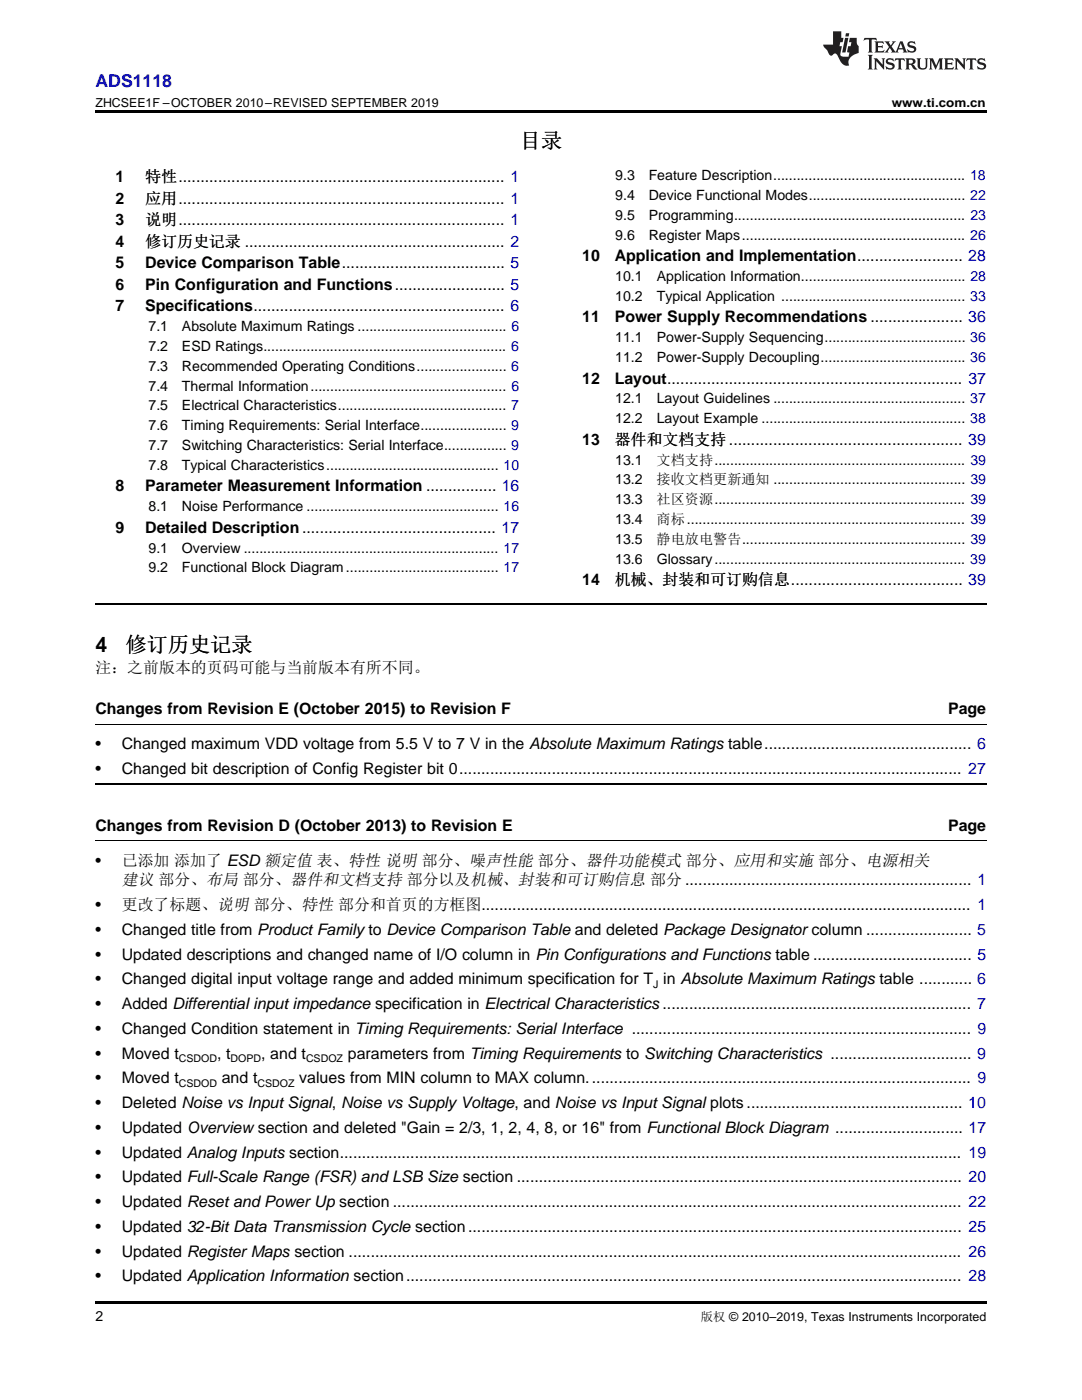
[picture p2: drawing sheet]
<svg xmlns="http://www.w3.org/2000/svg" width="216mm" height="279mm" viewBox="0 0 216 279" stroke-linecap="round" stroke-linejoin="round" font-family="sans-serif">
<defs><g id="words">
<g font-size="4.2">
<text x="103.7" y="29.6">目录</text>
<text x="19" y="130.1">4</text>
<text x="25" y="130.1">修订历史记录</text>
</g>
<text font-size="3.5" fill="#00f" x="19" y="17.3">ADS1118</text>
<g font-size="3.2">
<text x="23" y="36.3">1</text>
<text x="23" y="40.6">2</text>
<text x="29" y="36.3">特性.......................................................................... 1</text>
<text x="29" y="40.6">应用.......................................................................... 1</text>
<text x="23" y="44.9">3</text>
<text x="29" y="44.9">说明.......................................................................... 1</text>
<text x="23" y="49.2">4</text>
<text x="23" y="53.6">5</text>
<text x="29" y="49.2">修订历史记录 ........................................................... 2</text>
<text x="29" y="53.6">Device Comparison Table..................................... 5</text>
<text x="116.2" y="52.1">10</text>
<text x="122.7" y="52.1">Application and Implementation........................ 28</text>
<text x="23" y="57.9">6</text>
<text x="29" y="57.9">Pin Configuration and Functions......................... 5</text>
<text x="23" y="62.2">7</text>
<text x="29" y="62.2">Specifications......................................................... 6</text>
<text x="116.2" y="64.3">11</text>
<text x="122.7" y="64.3">Power Supply Recommendations ..................... 36</text>
<text x="116.2" y="76.6">12</text>
<text x="122.7" y="76.6">Layout................................................................... 37</text>
<text x="116.2" y="88.8">13</text>
<text x="122.7" y="88.8">器件和文档支持 ..................................................... 39</text>
<text x="23" y="98.1">8</text>
<text x="29" y="98.1">Parameter Measurement Information ................ 16</text>
<text x="23" y="106.3">9</text>
<text x="29" y="106.3">Detailed Description............................................ 17</text>
<text x="116.2" y="116.8">14</text>
<text x="122.7" y="116.8">机械、封装和可订购信息....................................... 39</text>
<text x="19" y="134.4">注：之前版本的页码可能与当前版本有所不同。</text>
<text x="19" y="142.5">Changes from Revision E (October 2015) to Revision F</text>
<text x="189.2" y="142.5">Page</text>
<text x="19" y="149.5">•</text>
<text x="24.3" y="149.5">Changed maximum VDD voltage from 5.5 V to 7 V in the Absolute Maximum Ratings table............................................... 6</text>
<text x="19" y="154.5">•</text>
<text x="24.3" y="154.5">Changed bit description of Config Register bit 0.................................................................................................................. 27</text>
<text x="19" y="165.8">Changes from Revision D (October 2013) to Revision E</text>
<text x="189.2" y="165.8">Page</text>
<text x="19" y="172.8">•</text>
<text x="24.3" y="172.8">已添加 添加了 ESD 额定值 表、特性 说明 部分、噪声性能 部分、器件功能模式 部分、应用和实施 部分、电源相关</text>
<text x="24.3" y="176.7">建议 部分、布局 部分、器件和文档支持 部分以及机械、封装和可订购信息 部分 ................................................................. 1</text>
<text x="19" y="181.6">•</text>
<text x="24.3" y="181.6">更改了标题、说明 部分、特性 部分和首页的方框图............................................................................................................... 1</text>
<text x="19" y="186.6">•</text>
<text x="19" y="191.5">•</text>
<text x="24.3" y="186.6">Changed title from Product Family to Device Comparison Table and deleted Package Designator column ........................ 5</text>
<text x="24.3" y="191.5">Updated descriptions and changed name of I/O column in Pin Configurations and Functions table .................................... 5</text>
<text x="19" y="196.5">•</text>
<text x="24.3" y="196.5">Changed digital input voltage range and added minimum specification for T in Absolute Maximum Ratings table ............ 6</text>
<text x="19" y="201.4">•</text>
<text x="24.3" y="201.4">Added Differential input impedance specification in Electrical Characteristics ...................................................................... 7</text>
<text x="19" y="206.3">•</text>
<text x="24.3" y="206.3">Changed Condition statement in Timing Requirements: Serial Interface ............................................................................. 9</text>
<text x="19" y="211.3">•</text>
<text x="24.3" y="211.3">Moved t</text>
<text x="43.3" y="211.3">, t</text>
<text x="52.1" y="211.3">, and t</text>
<text x="69.4" y="211.3">parameters from Timing Requirements to Switching Characteristics ................................ 9</text>
<text x="19" y="216.2">•</text>
<text x="19" y="221.2">•</text>
<text x="24.3" y="216.2">Moved t</text>
<text x="24.3" y="221.2">Deleted Noise vs Input Signal, Noise vs Supply Voltage, and Noise vs Input Signal plots ................................................. 10</text>
<text x="44.2" y="216.2">and t</text>
<text x="59.7" y="216.2">values from MIN column to MAX column....................................................................................... 9</text>
<text x="19" y="226.1">•</text>
<text x="24.3" y="226.1">Updated Overview section and deleted &quot;Gain = 2/3, 1, 2, 4, 8, or 16&quot; from Functional Block Diagram ............................. 17</text>
<text x="19" y="231">•</text>
<text x="24.3" y="231">Updated Analog Inputs section............................................................................................................................................. 19</text>
<text x="19" y="236">•</text>
<text x="24.3" y="236">Updated Full-Scale Range (FSR) and LSB Size section ..................................................................................................... 20</text>
<text x="19" y="240.9">•</text>
<text x="19" y="245.9">•</text>
<text x="24.3" y="240.9">Updated Reset and Power Up section ................................................................................................................................. 22</text>
<text x="24.3" y="245.9">Updated 32-Bit Data Transmission Cycle section................................................................................................................ 25</text>
<text x="19" y="250.8">•</text>
<text x="24.3" y="250.8">Updated Register Maps section ........................................................................................................................................... 26</text>
<text x="19" y="255.7">•</text>
<text x="24.3" y="255.7">Updated Application Information section.............................................................................................................................. 28</text>
</g>
<g font-size="2.8">
<text x="122.8" y="36">9.3</text>
<text x="129.4" y="36">Feature Description................................................. 18</text>
<text x="122.8" y="39.9">9.4</text>
<text x="129.4" y="39.9">Device Functional Modes........................................ 22</text>
<text x="122.8" y="43.9">9.5</text>
<text x="122.8" y="47.8">9.6</text>
<text x="129.4" y="43.9">Programming........................................................... 23</text>
<text x="129.4" y="47.8">Register Maps......................................................... 26</text>
<text x="122.8" y="56.1">10.1</text>
<text x="131" y="56.1">Application Information.......................................... 28</text>
<text x="122.8" y="60">10.2</text>
<text x="131" y="60">Typical Application ............................................... 33</text>
<text x="29.6" y="66.1">7.1</text>
<text x="29.6" y="70.1">7.2</text>
<text x="36.3" y="66.1">Absolute Maximum Ratings ...................................... 6</text>
<text x="36.3" y="70.1">ESD Ratings.............................................................. 6</text>
<text x="122.8" y="68.3">11.1</text>
<text x="131" y="68.3">Power-Supply Sequencing.................................... 36</text>
<text x="29.6" y="74">7.3</text>
<text x="29.6" y="78">7.4</text>
<text x="36.3" y="74">Recommended Operating Conditions....................... 6</text>
<text x="36.3" y="78">Thermal Information.................................................. 6</text>
<text x="122.8" y="72.2">11.2</text>
<text x="131" y="72.2">Power-Supply Decoupling..................................... 36</text>
<text x="29.6" y="81.9">7.5</text>
<text x="36.3" y="81.9">Electrical Characteristics........................................... 7</text>
<text x="122.8" y="80.5">12.1</text>
<text x="131" y="80.5">Layout Guidelines ................................................. 37</text>
<text x="29.6" y="85.9">7.6</text>
<text x="29.6" y="89.8">7.7</text>
<text x="36.3" y="85.9">Timing Requirements: Serial Interface...................... 9</text>
<text x="36.3" y="89.8">Switching Characteristics: Serial Interface................ 9</text>
<text x="122.8" y="84.5">12.2</text>
<text x="131" y="84.5">Layout Example .................................................... 38</text>
<text x="29.6" y="93.8">7.8</text>
<text x="36.3" y="93.8">Typical Characteristics............................................ 10</text>
<text x="122.8" y="92.7">13.1</text>
<text x="131" y="92.7">文档支持................................................................ 39</text>
<text x="122.8" y="96.7">13.2</text>
<text x="122.8" y="100.6">13.3</text>
<text x="131" y="96.7">接收文档更新通知 ................................................. 39</text>
<text x="131" y="100.6">社区资源................................................................ 39</text>
<text x="29.6" y="102">8.1</text>
<text x="36.3" y="102">Noise Performance ................................................. 16</text>
<text x="122.8" y="104.6">13.4</text>
<text x="131" y="104.6">商标....................................................................... 39</text>
<text x="29.6" y="110.3">9.1</text>
<text x="36.3" y="110.3">Overview ................................................................. 17</text>
<text x="122.8" y="108.5">13.5</text>
<text x="122.8" y="112.5">13.6</text>
<text x="131" y="108.5">静电放电警告......................................................... 39</text>
<text x="131" y="112.5">Glossary................................................................ 39</text>
<text x="29.6" y="114.2">9.2</text>
<text x="36.3" y="114.2">Functional Block Diagram....................................... 17</text>
<text x="19" y="263.6">2</text>
</g>
<g font-size="2.5">
<text x="19" y="21.4">ZHCSEE1F –OCTOBER 2010–REVISED SEPTEMBER 2019</text>
<text x="177.9" y="21.4">www.ti.com.cn</text>
<text x="139.8" y="263.6">版权 © 2010–2019, Texas Instruments Incorporated</text>
</g>
<g font-size="2.1">
<text x="130.3" y="197.1">J</text>
<text x="35.7" y="211.9">CSDOD</text>
<text x="46" y="211.9">DOPD</text>
<text x="61.1" y="211.9">CSDOZ</text>
<text x="35.7" y="216.9">CSDOD</text>
<text x="51.4" y="216.9">CSDOZ</text>
</g>
</g></defs>
<path d="M19 22h177.8v.5h-177.8zM19 259.7h177.8v.5h-177.8z" fill="#000"/>
<path d="M19 144.6h177.8M19 167.8h177.8" fill="none" stroke="#000" stroke-width=".2"/>
<path d="M19 120.5h177.8M19 156.4h177.8" fill="none" stroke="#000" stroke-width=".35"/>
<g fill="#231f20">
<path d="M172.5 7.6l-.1 .5 .4-.2h.6v.1v2.1l-.2 .4h.9l-.2-.4v-2.1l.1-.1h.5l.5 .2-.2-.5zM174.5 8.3l.2 .3v1.5l-.2 .4h1.8l.2-.6a1.04 1.04 0 0 1-1.3 .2v-.7h.6l.3 .2v-.6l-.3 .2h-.6v-.6l.8-.1 .4 .3-.2-.5zM176.5 8.3l.9 1.1-.9 1.1h.8l-.2-.2 .4-.7 .5 .7-.2 .2h1.5l-.2-.2 .2-.4h.9l.1 .4-.2 .2h1l-.3-.3-.7-1.9h-.5l-.9 2-.8-1 .9-1h-.8l.1 .3-.4 .5-.3-.6 .1-.2zM179.7 8.6l.4 1h-.7zM181.3 8.4a.63 .63 0 0 0-.2 .7 .63 .63 0 0 0 .6 .4l.6 .2 .1 .2a.75 .75 0 0 1-.7 .4 .75 .75 0 0 1-.6-.5l.1 .7 .1-.1a1.11 1.11 0 0 0 1.5-.6 1.13 1.13 0 0 0-1.2-.8l-.1-.4a1.04 1.04 0 0 1 1.2 .2l-.2-.5-.2 .1-.4-.2zM173.2 10.9l.2 .4v2.2l-.2 .4h1l-.3-.4v-2.2l.3-.4zM174.3 11.6l.3 .4v1.5l-.3 .4h.8l-.2-.4v-1.3l1.5 1.7v-1.9l.2-.4h-.7l.2 .4v.9l-1.1-1.3zM177 11.8a.62 .62 0 0 0-.2 .7 .62 .62 0 0 0 .6 .4l.6 .1 .1 .3a.76 .76 0 0 1-.7 .3 .76 .76 0 0 1-.7-.4l.2 .7 .1-.1a1.11 1.11 0 0 0 1.5-.6 1.13 1.13 0 0 0-1.2-.8l-.1-.4a1.04 1.04 0 0 1 1.2 .2l-.2-.6-.2 .1-.5-.1zM178.7 11.6l-.2 .6a.61 .61 0 0 1 .8-.3v1.6l-.2 .4h.9l-.2-.4v-1.6a.63 .63 0 0 1 .7 .3l-.1-.6zM180.6 11.6l.3 .4v1.5l-.3 .4h1l-.2-.2-.1-.8 .6 .2a.76 .76 0 0 0 1.2 .7l-1-1a.58 .58 0 0 0 .6-.5 .58 .58 0 0 0-.5-.6zM181.4 11.9h.1a.45 .45 0 0 1 .5 .1 .45 .45 0 0 1 .1 .5l-.8 .2zM182.9 11.6l.2 .2a2.17 2.17 0 0 0 .3 1.9 .99 .99 0 0 0 1.6-.6v-1.1l.2-.4h-.7l.2 .2a1.92 1.92 0 0 1-.2 1.8 .6 .6 0 0 1-.9-.5v-1.1l.2-.4zM185.4 11.6l.2 .4v1.5l-.2 .4h.7l-.2-.4v-1.4l.8 1.8 .8-1.8v1.4l-.2 .4h.9l-.2-.4v-1.5l.2-.4h-.8l-.6 1.5-.6-1.5zM188.4 11.6l.2 .4v1.5l-.2 .4h1.8l.1-.6a1.04 1.04 0 0 1-1.2 .1v-.6h.5l.4 .2v-.6l-.4 .2h-.5v-.7h.8l.3 .3-.1-.6zM190.5 11.6l.2 .4v1.5l-.2 .4h.7l-.2-.4v-1.3l1.5 1.7v-1.9l.2-.4h-.7l.2 .4v.9l-1.1-1.3zM192.9 11.6l-.1 .6a.61 .61 0 0 1 .7-.3l.1 1.6-.3 .4h1l-.3-.4 .1-1.6a.63 .63 0 0 1 .7 .3l-.1-.6zM195.2 11.8a.62 .62 0 0 0-.2 .7 .62 .62 0 0 0 .6 .4l.6 .1 .1 .3a.76 .76 0 0 1-.7 .3 .76 .76 0 0 1-.6-.4l.1 .7 .1-.1a1.11 1.11 0 0 0 1.6-.6 1.13 1.13 0 0 0-1.3-.8l-.1-.4a1.04 1.04 0 0 1 1.2 .2l-.1-.6-.2 .1-.5-.1z"/>
<path d="M166.2 6.3v2.6h-1.9v.4l.8 .9a.91 .91 0 0 0 1 .8 .56 .56 0 0 1 .5-.3 .56 .56 0 0 1 .5 .3l.4 .8a1.53 1.53 0 0 0 1.9 1.2 1.54 1.54 0 0 1 1-2.1l.9-.3v-1.4a1.52 1.52 0 0 1-.4-1.6h-1.3l-.2 .8h.5l-.2 .8h-.5l-.1 1v.2l.4 .1-.2 .8a1.93 1.93 0 0 1-1.6-.3l.3-1.8h-.5l.2-.8h.4l.2-.8h-.4v-1.3zM168.6 7.6l-.6 2.9h.7l.6-2.9zM168.8 6.6l-.1 .7h.6l.2-.7z"/>
</g>
<use href="#words"/>
</svg>
